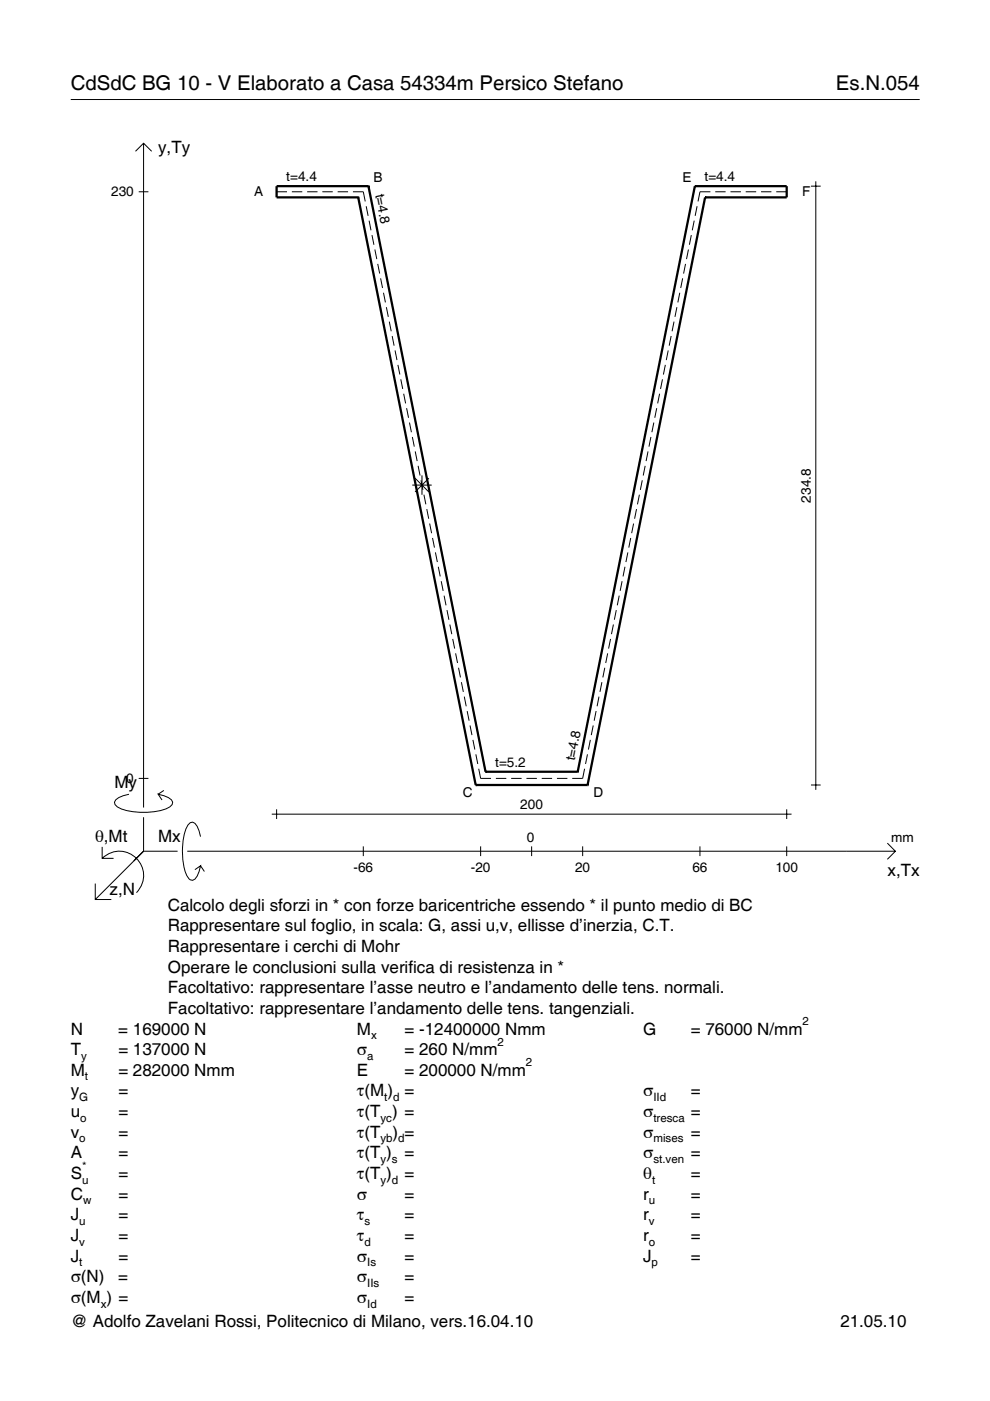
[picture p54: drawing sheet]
<svg xmlns="http://www.w3.org/2000/svg" width="210mm" height="297mm" viewBox="0 0 210 297" stroke-linecap="round" stroke-linejoin="round" font-family="sans-serif">
<defs><g id="words">
<g font-size="4.3">
<text x="15" y="19">CdSdC BG 10 - V Elaborato a Casa 54334m Persico Stefano</text>
<text x="177.2" y="19">Es.N.054</text>
</g>
<g font-size="3.6">
<text x="33.5" y="32.4">y,Ty</text>
<text x="24.3" y="167.1">My</text>
<text x="20.1" y="178.4">θ,Mt</text>
<text x="33.5" y="178.4">Mx</text>
<text x="188.2" y="185.6">x,Tx</text>
<text x="23.2" y="189.7">z,N</text>
<text x="35.6" y="193.1">Calcolo degli sforzi in * con forze baricentriche essendo * il punto medio di BC</text>
<text x="35.6" y="197.5">Rappresentare sul foglio, in scala: G, assi u,v, ellisse d’inerzia, C.T.</text>
<text x="35.6" y="201.8">Rappresentare i cerchi di Mohr</text>
<text x="35.6" y="206.2">Operare le conclusioni sulla verifica di resistenza in *</text>
<text x="35.6" y="210.6">Facoltativo: rappresentare l’asse neutro e l’andamento delle tens. normali.</text>
<text x="35.6" y="215">Facoltativo: rappresentare l’andamento delle tens. tangenziali.</text>
<text x="15" y="219.3">N</text>
<text x="25.1" y="219.3">= 169000 N</text>
<text x="75.7" y="219.3">M</text>
<text x="85.8" y="219.3">= -12400000 Nmm</text>
<text x="136.4" y="219.3">G</text>
<text x="146.5" y="219.3">= 76000 N/mm</text>
<text x="15" y="223.7">T</text>
<text x="25.1" y="223.7">= 137000 N</text>
<text x="75.7" y="223.7">σ</text>
<text x="85.8" y="223.7">= 260 N/mm</text>
<text x="15" y="228.1">M</text>
<text x="15" y="232.5">y</text>
<text x="25.1" y="228.1">= 282000 Nmm</text>
<text x="25.1" y="232.5">=</text>
<text x="75.7" y="228.1">E</text>
<text x="75.7" y="232.5">τ(M ) =</text>
<text x="85.8" y="228.1">= 200000 N/mm</text>
<text x="136.4" y="232.5">σ</text>
<text x="146.5" y="232.5">=</text>
<text x="15" y="236.8">u</text>
<text x="25.1" y="236.8">=</text>
<text x="75.7" y="236.8">τ(T ) =</text>
<text x="136.4" y="236.8">σ</text>
<text x="146.5" y="236.8">=</text>
<text x="15" y="241.2">v</text>
<text x="15" y="245.6">A</text>
<text x="25.1" y="241.2">=</text>
<text x="25.1" y="245.6">=</text>
<text x="75.7" y="245.6">τ(T )</text>
<text x="75.7" y="241.2">τ(T</text>
<text x="83.3" y="241.2">) =</text>
<text x="85.8" y="245.6">=</text>
<text x="136.4" y="241.2">σ</text>
<text x="136.4" y="245.6">σ</text>
<text x="146.5" y="241.2">=</text>
<text x="146.5" y="245.6">=</text>
<text x="15" y="250">S</text>
<text x="25.1" y="250">=</text>
<text x="75.7" y="250">τ(T )</text>
<text x="85.8" y="250">=</text>
<text x="136.4" y="250">θ</text>
<text x="146.5" y="250">=</text>
<text x="15" y="254.3">C</text>
<text x="25.1" y="254.3">=</text>
<text x="75.7" y="254.3">σ</text>
<text x="85.8" y="254.3">=</text>
<text x="136.4" y="254.3">r</text>
<text x="146.5" y="254.3">=</text>
<text x="15" y="258.7">J</text>
<text x="15" y="263.1">J</text>
<text x="25.1" y="258.7">=</text>
<text x="25.1" y="263.1">=</text>
<text x="75.7" y="258.7">τ</text>
<text x="75.7" y="263.1">τ</text>
<text x="85.8" y="258.7">=</text>
<text x="85.8" y="263.1">=</text>
<text x="136.4" y="258.7">r</text>
<text x="136.4" y="263.1">r</text>
<text x="146.5" y="258.7">=</text>
<text x="146.5" y="263.1">=</text>
<text x="15" y="267.5">J</text>
<text x="25.1" y="267.5">=</text>
<text x="75.7" y="267.5">σ</text>
<text x="85.8" y="267.5">=</text>
<text x="136.4" y="267.5">J</text>
<text x="146.5" y="267.5">=</text>
<text x="15" y="271.8">σ(N)</text>
<text x="25.1" y="271.8">=</text>
<text x="75.7" y="271.8">σ</text>
<text x="85.8" y="271.8">=</text>
<text x="15" y="276.2">σ(M ) =</text>
<text x="15" y="281.4">@ Adolfo Zavelani Rossi, Politecnico di Milano, vers.16.04.10</text>
<text x="75.7" y="276.2">σ</text>
<text x="85.8" y="276.2">=</text>
<text x="178.2" y="281.4">21.05.10</text>
</g>
<g font-size="2.9">
<text x="23.6" y="41.7">230</text>
<text x="53.9" y="41.6">A</text>
<text x="60.7" y="38.4">t=4.4</text>
<text x="79.2" y="38.6">B</text>
<text x="79.5" y="41.3" transform="rotate(79 79.5 41.3)">t=4.8</text>
<text x="144.7" y="38.6">E</text>
<text x="149.4" y="38.4">t=4.4</text>
<text x="170" y="41.6">F</text>
<text x="171.9" y="106.6" transform="rotate(-90 171.9 106.6)">234.8</text>
<text x="121.9" y="161.4" transform="rotate(-79 121.9 161.4)">t=4.8</text>
<text x="26.8" y="166">0</text>
<text x="105" y="162.6">t=5.2</text>
<text x="98.1" y="169">C</text>
<text x="110.3" y="171.6">200</text>
<text x="125.8" y="169">D</text>
<text x="111.7" y="178.4">0</text>
<text x="189" y="178.4">mm</text>
<text x="74.9" y="184.9">-66</text>
<text x="99.8" y="184.9">-20</text>
<text x="121.9" y="184.9">20</text>
<text x="146.8" y="184.9">66</text>
<text x="164.4" y="184.9">100</text>
</g>
<g font-size="2.4">
<text x="78.7" y="220.3">x</text>
<text x="105.5" y="221.7">2</text>
<text x="170.2" y="217.3">2</text>
<text x="17.2" y="224.7">y</text>
<text x="77.9" y="224.7">a</text>
<text x="111.5" y="226.1">2</text>
<text x="16.8" y="233.5">G</text>
<text x="18" y="229.1">t</text>
<text x="81.5" y="233.5">t d</text>
<text x="138.5" y="233.5">IId</text>
<text x="17" y="237.8">o</text>
<text x="80.7" y="237.8">yc</text>
<text x="138.5" y="237.8">tresca</text>
<text x="16.8" y="242.2">o</text>
<text x="80.7" y="242.2">yb d</text>
<text x="138.5" y="242.2">mises</text>
<text x="17.4" y="251">u</text>
<text x="17.4" y="248">*</text>
<text x="80.7" y="246.6">y s</text>
<text x="80.7" y="251">y d</text>
<text x="138.2" y="251">t</text>
<text x="138.5" y="246.6">st.ven</text>
<text x="17.6" y="255.3">w</text>
<text x="137.6" y="255.3">u</text>
<text x="16.8" y="259.7">u</text>
<text x="77.3" y="259.7">s</text>
<text x="137.6" y="259.7">v</text>
<text x="16.8" y="264.1">v</text>
<text x="16.8" y="268.5">t</text>
<text x="77.3" y="264.1">d</text>
<text x="77.9" y="268.5">Is</text>
<text x="137.6" y="264.1">o</text>
<text x="138.2" y="268.5">p</text>
<text x="77.9" y="272.8">IIs</text>
<text x="21.4" y="277.2">x</text>
<text x="77.9" y="277.2">Id</text>
</g>
</g></defs>
<g fill="none" stroke="#000" stroke-width=".21">
<path d="M15 21.1h180M28.7 32.1l1.7-1.7 1.8 1.7M30.4 30.4v140.8M171.9 39.5h2.1M173 38.4v129.1M29.4 40.7h2.1M58.6 40.7h2.2M61.9 40.7h2.2M65.1 40.7h2.2M68.3 40.7h2.3M71.6 40.7h2.2M74.8 40.7h2.2l.4 2"/>
<path d="M77.6 43.7l.4 2.1M78.3 46.8l.4 2M78.9 49.8l.4 2.1M79.5 52.9l.4 2M80.1 55.9l.4 2.1M80.7 59l.4 2.1M144.7 59l-.4 2.1M145.3 55.9l-.4 2.1M146 52.9l-.4 2M146.6 49.8l-.4 2.1M147.2 46.8l-.4 2M147.8 43.7l-.4 2.1"/>
<path d="M150.6 40.7h-2.2l-.4 2M151.6 40.7h2.2M154.9 40.7h2.2M158.1 40.7h2.2M161.4 40.7h2.2M164.6 40.7h2.2M81.3 62.1l.4 2M81.9 65.1l.4 2.1M82.5 68.2l.4 2M83.1 71.2l.5 2.1M83.8 74.3l.4 2M84.4 77.4l.4 2"/>
<path d="M141.1 77.4l-.4 2M141.7 74.3l-.4 2M142.3 71.2l-.4 2.1M142.9 68.2l-.4 2M143.5 65.1l-.4 2.1M144.1 62.1l-.4 2M85 80.4l.4 2.1M85.6 83.5l.4 2M86.2 86.5l.4 2.1M86.8 89.6l.4 2M87.4 92.6l.4 2.1M88 95.7l.4 2.1"/>
<path d="M88.6 98.8l.5 2M136.8 98.8l-.4 2M137.4 95.7l-.4 2.1M138 92.6l-.4 2.1M138.6 89.6l-.4 2M139.2 86.5l-.4 2.1M139.8 83.5l-.4 2M140.5 80.4l-.5 2.1M87.4 102.8h4.1M88 101.4l2.9 2.9M89.3 101.8l.4 2.1M89.5 100.8v4.1"/>
<path d="M89.9 104.9l.4 2M90.5 107.9l.4 2.1M90.9 101.4l-2.9 2.9M91.1 111l.4 2M91.7 114.1l.4 2M92.3 117.1l.4 2.1M133.1 117.1l-.4 2.1M133.7 114.1l-.4 2M134.3 111l-.4 2M135 107.9l-.5 2.1M135.6 104.9l-.4 2M136.2 101.8l-.4 2.1"/>
<path d="M92.9 120.2l.4 2M93.5 123.2l.5 2.1M94.2 126.3l.4 2M94.8 129.3l.4 2.1M95.4 132.4l.4 2.1M96 135.5l.4 2M96.6 138.5l.4 2.1M128.8 138.5l-.4 2.1M129.4 135.5l-.4 2M130.1 132.4l-.5 2.1M130.7 129.3l-.4 2.1M131.3 126.3l-.4 2"/>
<path d="M131.9 123.2l-.4 2.1M132.5 120.2l-.4 2M97.2 141.6l.4 2M97.8 144.6l.4 2.1M98.4 147.7l.4 2M99 150.8l.5 2M99.7 153.8l.4 2.1M100.3 156.9l.4 2M100.9 159.9l.4 2.1M124.6 159.9l-.5 2.1M125.2 156.9l-.4 2M125.8 153.8l-.4 2.1"/>
<path d="M126.4 150.8l-.4 2M127 147.7l-.4 2M127.6 144.6l-.4 2.1M128.2 141.6l-.4 2M21.7 179.6v2.4h2.4M27.3 168.4a3.6 3.6 0 0 0-3 1.7l.1 .5a5.6 5.6 0 0 0 3.8 1.5 13.4 13.4 0 0 0 7.8-1l.5-.5 .1-.5a3.6 3.6 0 0 0-3.1-1.7l.8 1.2M29.4 165h2.1M30.4 173.3v7.2M34.7 167.6l-1.2 .8M42.5 177.4a3.6 3.6 0 0 0-1.7-3.1l-.5 .1a5.7 5.7 0 0 0-1.5 3.8 13.9 13.9 0 0 0 1.1 7.9l.4 .4 .5 .1a3.6 3.6 0 0 0 1.7-3l-1.2 .8M57.6 172.6h110.2M58.6 171.6v2"/>
<path d="M77 179.4v2.1M101.5 163l.4 2h2.2M101.9 179.4v2.1M105.1 165h2.2M108.4 165h2.2M111.6 165h2.2M112.7 179.4v2.1M114.9 165h2.2M118.1 165h2.2M123.5 179.4v2.1M123.9 163l-.4 2h-2.2M148.4 179.4v2.1"/>
<path d="M166.8 171.6v2M166.8 179.4v2.1M171.9 166.4h2.1M188.1 178.8l1.7 1.7-1.7 1.7M20.2 187.3v3.4h3.4M21.7 182a5.1 5.1 0 0 1 7.2 0 5.1 5.1 0 0 1 0 7.3M30.4 180.5l-10.2 10.2M30.4 180.5h7.2M39.7 180.5h150.1M42.5 183.6l.8 1.2"/>
</g>
<g fill="none" stroke="#000" stroke-width=".48">
<path d="M78.1 39.5h.1M78.1 39.5h-19.5v2.3h17.3M78.1 39.5l24.8 124.1M147.3 39.5h.1M147.3 39.5h19.5v2.3h-17.3M147.3 39.5l-24.8 124.1M75.9 41.8h.1M75.9 41.8l25 124.6M149.5 41.8h.1M149.5 41.8l-24.9 124.6M100.9 166.4h.1M100.9 166.4h23.7"/>
<path d="M102.9 163.6h.1M102.9 163.6h19.6M122.5 163.6h.1M124.6 166.4h.1"/>
</g>
<use href="#words"/>
</svg>
